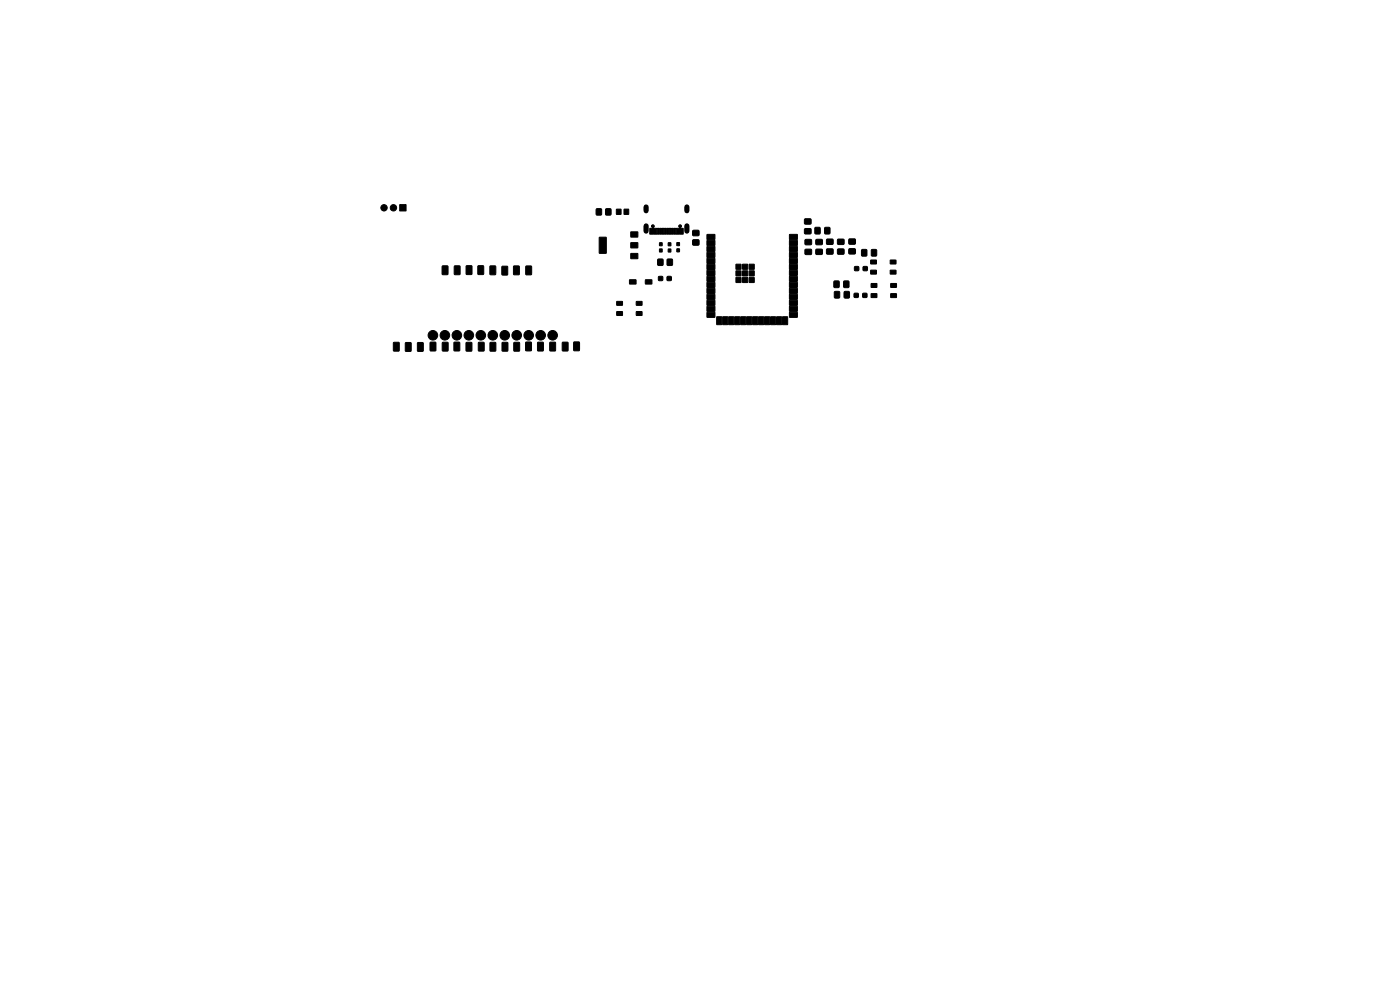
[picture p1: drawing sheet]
<svg xmlns="http://www.w3.org/2000/svg" width="297mm" height="210mm" viewBox="0 0 297 210" stroke-linecap="round" stroke-linejoin="round" font-family="sans-serif">
<g fill="#000" stroke="#000" stroke-width=".21">
<path d="M84.8 43.4h1.3v1.4h-1.3zM93.8 56.4h1.1l.1 .1 .1 1.6-.2 .2-1.1-.1zM96.4 56.4h1l.2 .1v1.6l-.1 .2-1.1-.1zM98.9 56.4l1-.1 .2 .2v1.6l-.1 .1-1.1-.1zM101.4 56.4l1-.1 .2 .2v1.6l-.1 .1-1.1-.1zM104 56.4h1l.2 .1v1.6l-.1 .2-1.2-.1zM106.5 56.5h1l.2 .1v1.6l-.1 .1-1.1-.1zM109 56.5l1-.1 .2 .1v1.6l-.1 .2-1.2-.1zM111.6 56.5l1-.1 .2 .1v1.6l-.1 .2-1.2-.1zM126.5 44.3h1.1v1.3h-1.1zM128.5 44.3h1.1v1.3h-1.1zM127.1 50.3l1.5 .1v3.3h-1.5z"/>
<path d="M130.8 44.4h.9v1.1h-.9zM132.4 44.4h1v1.1h-1zM133.6 59.4l1.3-.1v.9l-1.3 .1zM133.8 53.8h1.5v1.1h-1.5zM133.8 51.5h1.5v1.1h-1.5zM133.8 49.2h1.5v1.1h-1.5zM136.9 59.4l1.3-.1 .1 .9-1.3 .1zM137.8 48.4h.7v1.3h-.7zM138.6 48.4h.7v1.3h-.7zM139.6 55h1v1.3h-1zM139.7 58.7h.9v.8h-.9zM139.4 48.4h.4v1.3h-.4z"/>
<path d="M139.9 52.8h.6v.6h-.6zM139.9 51.5h.6v.6h-.6zM139.9 48.4h.4v1.3h-.4zM140.4 48.4h.4v1.3h-.4zM140.9 48.4h.4v1.3h-.4zM141.5 58.7h.9v.8h-.9zM141.6 55h1v1.3h-1zM141.4 48.4h.4v1.3h-.4zM141.8 52.8h.5v.7h-.5zM141.8 51.5h.5v.6h-.5zM141.9 48.4h.4v1.3h-.4zM142.4 48.4h.4v1.3h-.4z"/>
<path d="M142.9 48.4h.4v1.3h-.4zM143.6 52.8h.5v.6h-.5zM143.6 51.5h.5v.6h-.5zM143.4 48.4h.7v1.3h-.7zM144.2 48.4h.7v1.3h-.7zM147 50.9h1.2v1.1h-1.2zM147 48.9h1.2v1.1h-1.2zM150 49.7h1.6l.1 1.1h-1.7zM150 51h1.6l.1 1-1.7 .1zM150 52.3h1.6l.1 1-1.7 .1zM150 53.6l1.6-.1 .1 1.1h-1.7zM150 54.8h1.6l.1 1-1.7 .1z"/>
<path d="M150 56.1h1.6l.1 1-1.7 .1zM150 57.4l1.6-.1 .1 1.1h-1.7zM150 58.6h1.6l.1 1-1.7 .1zM150 59.9h1.6l.1 1-1.7 .1zM156.1 57.5h1.1v1h-1.1zM156.1 58.9h1.1v1h-1.1zM156.1 56.1h1.1v1h-1.1zM157.5 57.5h1.1v1h-1.1zM157.5 58.9h1.1v1h-1.1zM157.5 56.1h1.1v1h-1.1zM158.9 57.5h1.1v1h-1.1zM158.9 58.9h1.1v1h-1.1z"/>
<path d="M158.9 56.1h1.1v1h-1.1zM167.5 59.9h1.6l.1 1-1.7 .1zM167.5 58.6h1.6l.1 1-1.7 .1zM167.5 57.4l1.6-.1 .1 1.1h-1.7zM167.5 56.1h1.6l.1 1-1.7 .1zM167.5 54.8h1.6l.1 1-1.7 .1zM167.5 53.6l1.6-.1 .1 1.1h-1.7zM167.5 52.3h1.6l.1 1-1.7 .1zM167.5 51h1.6l.1 1-1.7 .1zM167.5 49.7h1.6l.1 1.1h-1.7zM170.7 48.5h1.3v1.1h-1.3zM170.7 46.5h1.3v1h-1.3z"/>
<path d="M170.8 50.8h1.3v1.1h-1.3zM170.8 52.9h1.3v1h-1.3zM172.9 48.3h1v1.3h-1zM173.1 52.9h1.3v1h-1.3zM173.1 50.8h1.3v1.1h-1.3zM175 48.3h1v1.3h-1zM175.4 52.8h1.3v1.1h-1.3zM175.4 50.8h1.3v1h-1.3zM177.7 52.9h1.3v1h-1.3zM177.7 50.8h1.3v1h-1.3zM180.1 52.8h1.3v1h-1.3zM180.1 50.7h1.3v1.1h-1.3z"/>
<path d="M181.3 56.6h.8v.8h-.8zM182.8 53h1.1v1.3h-1.1zM183.1 56.6h.9v.8h-.9zM184.7 55.2h1.2v.7l-1.1 .1zM184.7 57.3h1.2v.8h-1.1zM184.9 53h1v1.3h-1zM188.9 55.2h1.1l.1 .7-1.2 .1zM188.9 57.3h1.1l.1 .8h-1.2zM83.5 72.7l1-.1 .2 .1v1.6l-.1 .2-1.1-.1zM86 72.7l1-.1 .2 .2v1.6l-.1 .1-1.1-.1zM88.6 72.7l1-.1 .2 .2v1.6l-.1 .1-1.1-.1zM91.3 72.6h1l.2 .1v1.6l-.1 .1-1.2-.1z"/>
<path d="M93.9 72.6h1l.2 .1v1.6l-.1 .2-1.2-.1zM96.3 72.6h1.1l.1 .1v1.6l-.1 .1-1.1-.1zM98.9 72.7l1-.1 .2 .1v1.6l-.1 .2-1.1-.1zM101.5 72.6h1l.2 .1v1.6l-.1 .2-1.1-.1zM104 72.7l1-.1 .2 .1v1.6l-.1 .2-1.2-.1zM106.5 72.7l1.1-.1 .1 .1 .1 1.6-.2 .2-1.1-.1zM109 72.7l1.1-.1 .1 .1v1.6l-.1 .2-1.1-.1zM111.5 72.6l1.1-.1 .1 .2 .1 1.6-.2 .1-1.1-.1zM114.1 72.6h1l.2 .1v1.6l-.1 .2-1.2-.1zM116.7 72.6h1l.2 .1v1.6l-.1 .2-1.2-.1zM119.3 72.6h1l.2 .1v1.6l-.1 .2-1.1-.1zM121.7 72.6l1.1-.1 .1 .1v1.6l-.1 .2-1.1-.1z"/>
<path d="M130.8 66.1h1.2l.1 .8h-1.2zM130.8 64l1.2-.1 .1 .8-1.2 .1zM135 66.1h1.2v.8h-1.2zM135 64l1.2-.1v.8l-1.2 .1zM150 61.2h1.6l.1 1h-1.7zM150 62.4h1.6l.1 1.1h-1.7zM150 63.7h1.6l.1 1-1.7 .1zM150 65h1.6l.1 1-1.7 .1zM150 66.3l1.6-.1 .1 1.1h-1.7zM152.1 67.2h1v1.7l-1.1-.1zM153.3 67.2h1.1l-.1 1.7-1-.1zM154.6 67.2h1.1l-.1 1.7-1-.1z"/>
<path d="M155.9 67.2h1v1.7l-1.1-.1zM157.1 67.2h1.1v1.7l-1.1-.1zM158.4 67.2h1.1l-.1 1.7-1-.1zM159.7 67.2h1v1.7l-1-.1zM161 67.2h1v1.7l-1.1-.1zM162.2 67.2h1.1l-.1 1.7-1-.1zM163.5 67.2h1.1l-.1 1.7-1-.1zM164.8 67.2h1v1.7l-1.1-.1zM166 67.2h1.1l-.1 1.7-1-.1zM167.5 66.3l1.6-.1 .1 1.1h-1.7zM167.5 65h1.6l.1 1-1.7 .1zM167.5 63.7h1.6l.1 1-1.7 .1z"/>
<path d="M167.5 62.4h1.6l.1 1.1h-1.7zM167.5 61.2h1.6l.1 1h-1.7zM176.9 59.6h1.1v1.4h-1.1zM177 61.9h1.1v1.3h-1.1zM179 59.6h1.1v1.4h-1.1zM179.1 61.9h1.1v1.3h-1.1zM181.2 62.2h.9v.9h-.9zM183 62.2h.9v.9h-.9zM184.8 60.2l1.2-.1v.8l-1.1 .1zM184.8 62.3h1.2v.8h-1.1zM189 60.2l1.1-.1 .1 .8-1.2 .1zM189 62.3h1.1l.1 .8h-1.2z"/>
<circle cx="81.5" cy="44.1" r=".67"/>
<circle cx="83.5" cy="44.1" r=".67"/>
<circle cx="138.5" cy="48" r=".3"/>
<circle cx="144.3" cy="48" r=".3"/>
<circle cx="91.8" cy="71.1" r="1.02"/>
<circle cx="94.4" cy="71.1" r="1.02"/>
<circle cx="96.9" cy="71.1" r="1.02"/>
<circle cx="99.5" cy="71.1" r="1.02"/>
<circle cx="102" cy="71.1" r="1.02"/>
<circle cx="104.5" cy="71.1" r="1.02"/>
<circle cx="107.1" cy="71.1" r="1.02"/>
<circle cx="109.6" cy="71.1" r="1.02"/>
<circle cx="112.2" cy="71.1" r="1.02"/>
<circle cx="114.7" cy="71.1" r="1.02"/>
<circle cx="117.2" cy="71.1" r="1.02"/>
</g>
<path d="M137.1 43.9v.8M137.1 47.9v1.1M145.7 43.9v.8M145.7 47.9v1.1" fill="none" stroke="#000" stroke-width="1.1"/>
</svg>
